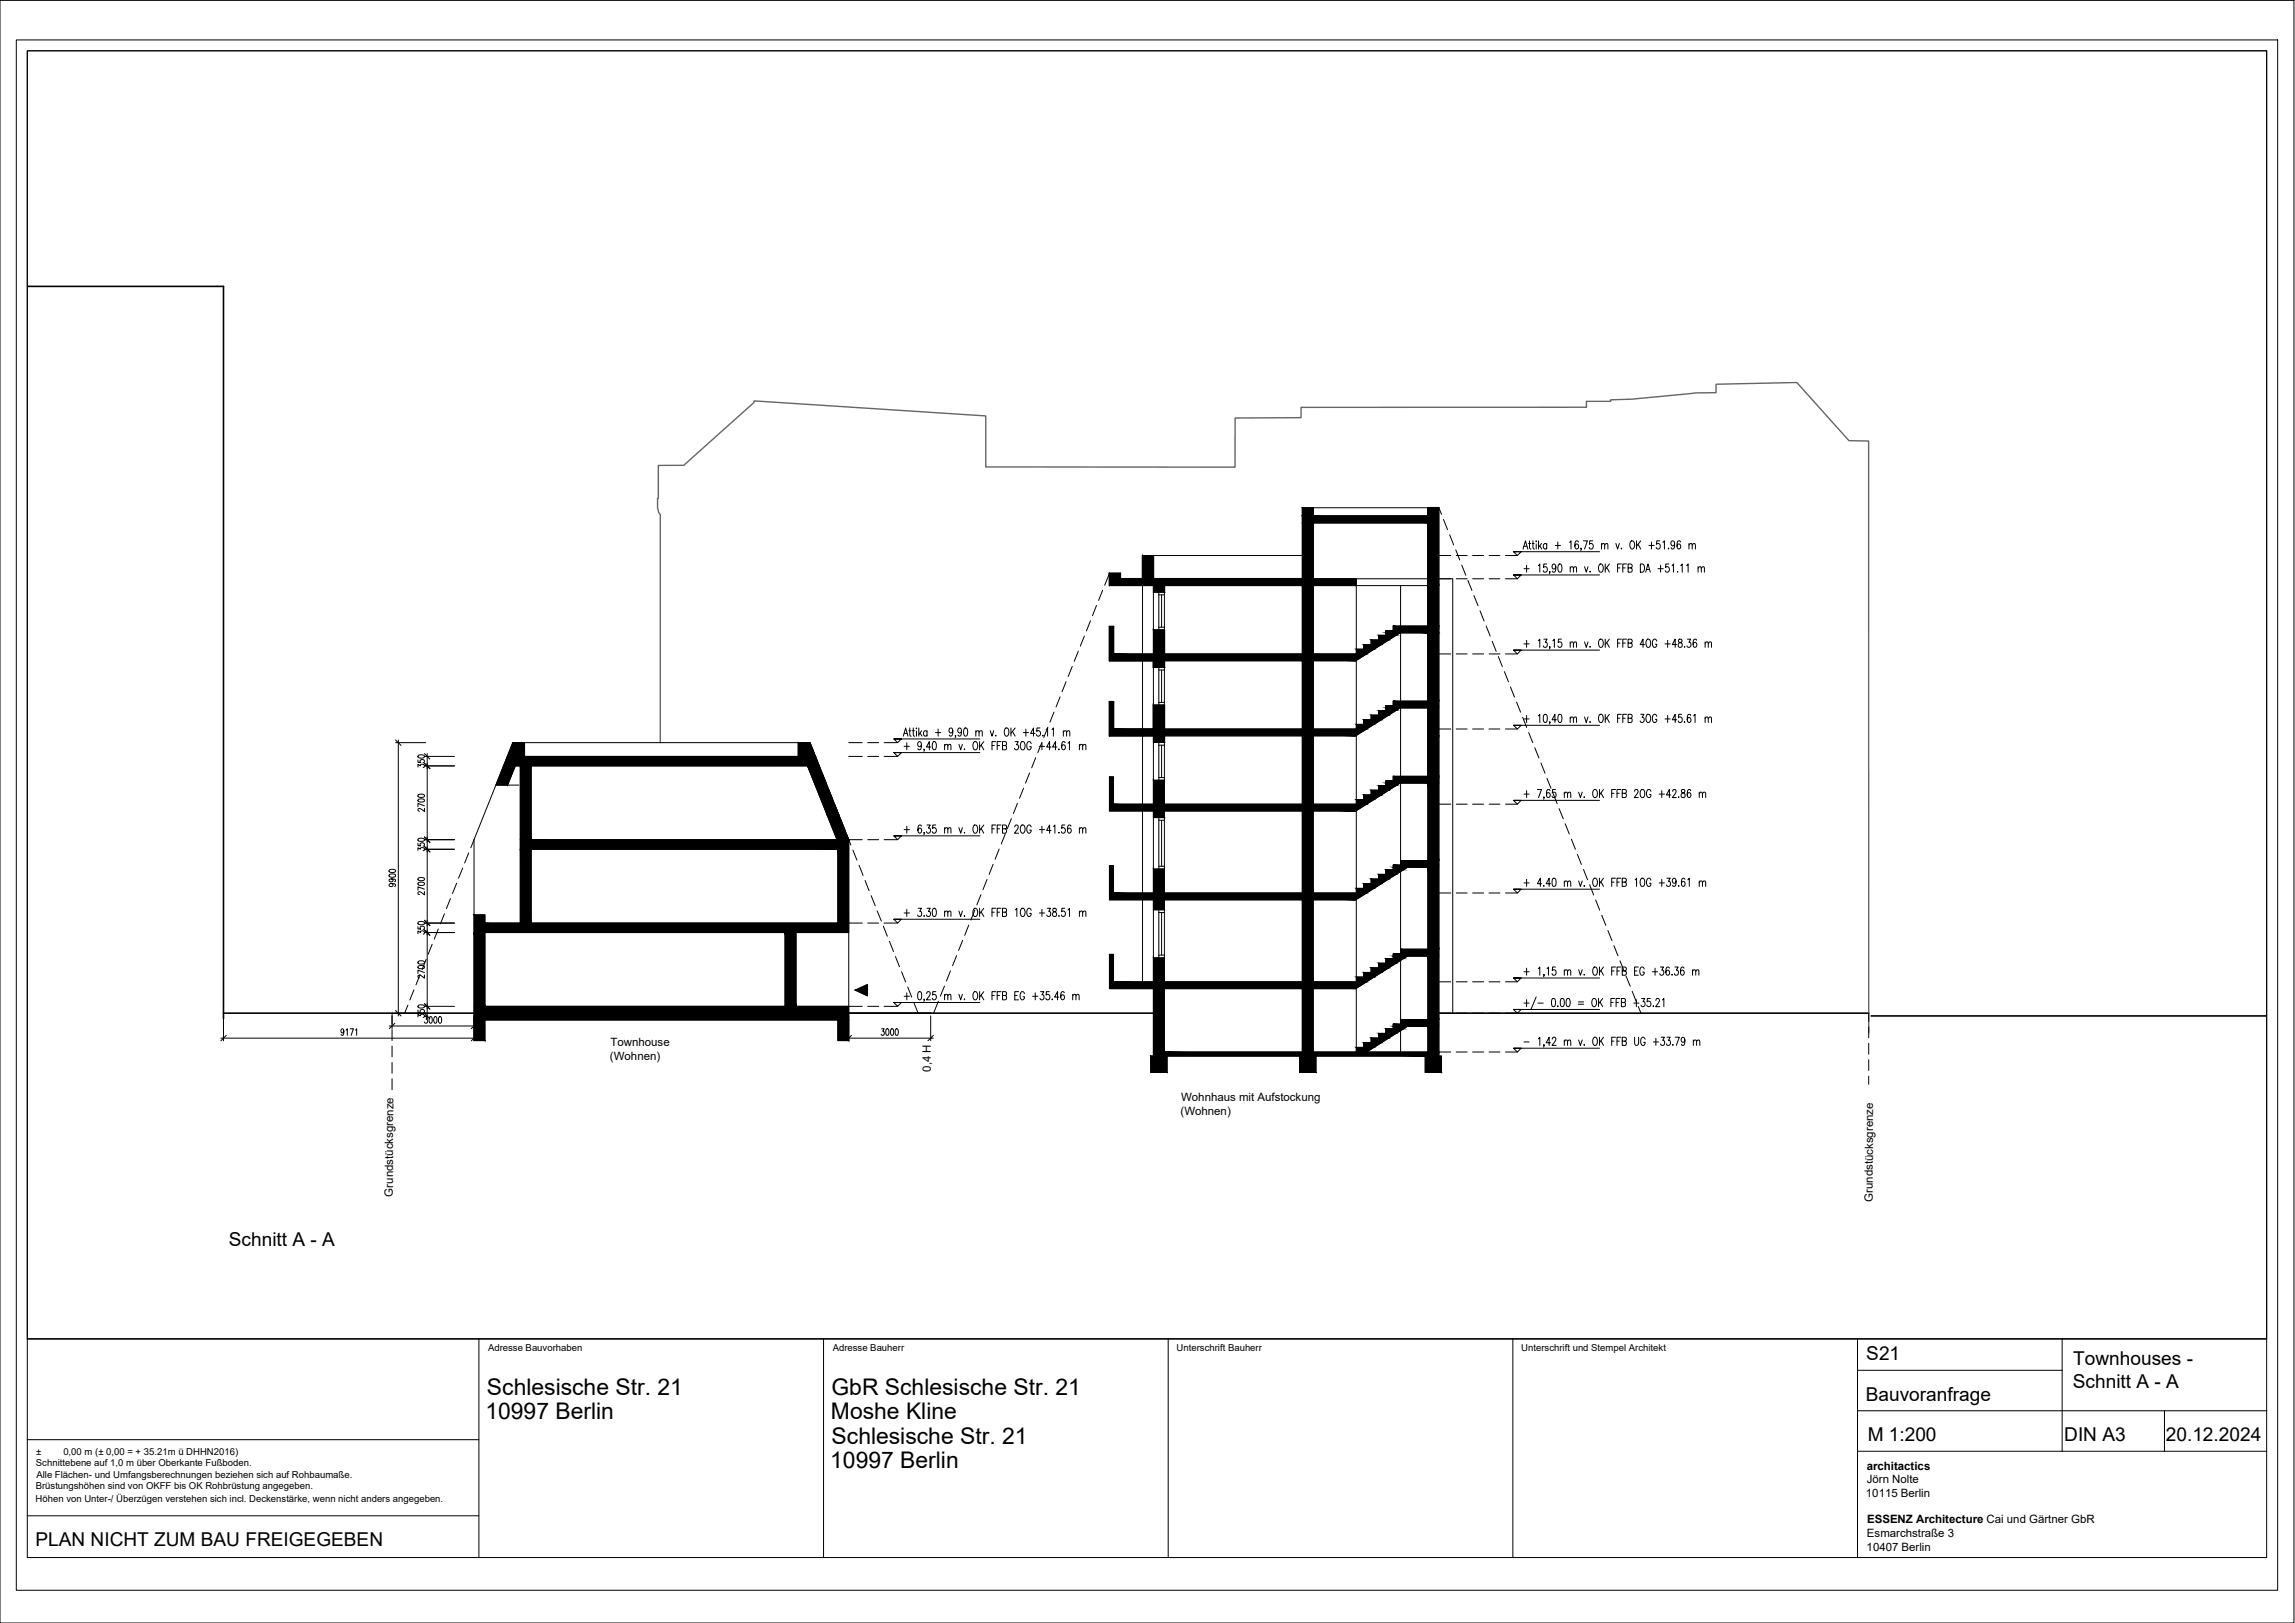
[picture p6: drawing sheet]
<svg xmlns="http://www.w3.org/2000/svg" width="420mm" height="297mm" viewBox="0 0 420 297" stroke-linecap="round" stroke-linejoin="round" font-family="sans-serif">
<defs><g id="words">
<g font-size="4.2">
<text x="89.2" y="255.3">Schlesische Str. 21</text>
<text x="152.2" y="255.3">GbR Schlesische Str. 21</text>
<text x="88.9" y="259.8">10997 Berlin</text>
<text x="152.1" y="259.8">Moshe Kline</text>
<text x="152" y="268.7">10997 Berlin</text>
<text x="152.3" y="264.2">Schlesische Str. 21</text>
</g>
<g font-size="3.5">
<text x="41.9" y="228">Schnitt A - A</text>
<text x="341.7" y="248.9">S21</text>
<text x="379.6" y="249.9">Townhouses -</text>
<text x="341.6" y="256.3">Bauvoranfrage</text>
<text x="379.5" y="254.1">Schnitt A - A</text>
<text x="341.9" y="263.7">M 1:200</text>
<text x="377.9" y="263.7">DIN A3</text>
<text x="396.5" y="263.7">20.12.2024</text>
<text x="6.5" y="283">PLAN NICHT ZUM BAU FREIGEGEBEN</text>
</g>
<g font-size="2.1">
<text x="111.8" y="191.4">Townhouse</text>
<text x="111.7" y="193.9">(Wohnen)</text>
<text x="170.4" y="196.2" transform="rotate(-90 170.4 196.2)">0,4 H</text>
<text x="216.1" y="204">(Wohnen)</text>
<text x="216.2" y="201.5">Wohnhaus mit Aufstockung</text>
<text x="71.9" y="219" transform="rotate(-90 71.9 219)">Grundstücksgrenze</text>
<text x="342.9" y="220" transform="rotate(-90 342.9 220)">Grundstücksgrenze</text>
<text x="341.8" y="269">architactics</text>
<text x="341.6" y="274">10115 Berlin</text>
<text x="341.8" y="271.5">Jörn Nolte</text>
<text x="341.8" y="281.3">Esmarchstraße 3</text>
<text x="341.8" y="278.8">ESSENZ Architecture Cai und Gärtner GbR</text>
<text x="341.7" y="283.8">10407 Berlin</text>
</g>
<g font-size="1.7">
<text x="89.3" y="247.3">Adresse Bauvorhaben</text>
<text x="152.4" y="247.3">Adresse Bauherr</text>
<text x="215.4" y="247.3">Unterschrift Bauherr</text>
<text x="278.5" y="247.3">Unterschrift und Stempel Architekt</text>
<text x="6.6" y="268.4">Schnittebene auf 1,0 m über Oberkante Fußboden.</text>
<text x="6.6" y="266.2">±</text>
<text x="11.6" y="266.2">0,00 m (± 0,00 = + 35.21m ü DHHN2016)</text>
<text x="6.5" y="274.9">Höhen von Unter-/ Überzügen verstehen sich incl. Deckenstärke, wenn nicht anders angegeben.</text>
<text x="6.5" y="272.6">Brüstungshöhen sind von OKFF bis OK Rohbrüstung angegeben.</text>
<text x="6.7" y="270.5">Alle Flächen- und Umfangsberechnungen beziehen sich auf Rohbaumaße.</text>
</g>
</g></defs>
<!-- layer: A-SLAB-EDGE -->
<g fill="#000" stroke="#000" stroke-width=".18">
<path d="M248.2 119.7h2l-2 1.2z"/>
<path d="M238.4 92.9l2 1.5v-1.5zM238.4 92.9l2 1.5h-2z"/>
<path d="M238.4 94.4l2 1.3v-1.3zM238.4 94.4l2 1.3h-2z"/>
<path d="M238.4 95.7l2 10.2v-10.2zM238.4 95.7l2 10.2h-2z"/>
<path d="M240.4 94.4l21 1.3v-1.3zM240.4 94.4l21 1.3h-21z"/>
<path d="M261.4 92.9l2 14.3v-14.3zM261.4 92.9l2 14.3h-2z"/>
<path d="M203.1 114.7l.8 5v-5zM203.1 114.7l.8 5h-.8z"/>
<path d="M203.1 104.9l2 1v-1zM203.1 104.9l2 1h-2z"/>
<path d="M209.2 101.7l2 4.2v-4.2zM209.2 101.7l2 4.2h-2z"/>
<path d="M211.2 107.2l2 1.2v-1.2zM211.2 107.2l2 1.2h-2z"/>
<path d="M211.2 115.3l2 4.4v-4.4zM211.2 115.3l2 4.4h-2z"/>
<path d="M238.4 107.2l2 12.5v-12.5zM238.4 107.2l2 12.5h-2z"/>
<path d="M203.1 119.7l45.1 1.2v-1.2zM203.1 119.7l45.1 1.2h-45.1z"/>
<path d="M203.1 105.9l45.2 1.3v-1.3zM203.1 105.9l45.2 1.3h-45.2z"/>
<path d="M248.3 118.8l1.9 .9 1.3-.9zM248.3 118.8l1.9 .9h-1.9z"/>
<path d="M249.7 118l1.8 .8 1.4-.8zM249.7 118l1.8 .8h-1.8z"/>
<path d="M251 117.1l1.9 .9 1.3-.9zM251 117.1l1.9 .9h-1.9z"/>
<path d="M252.4 116.3l1.8 .8 1.4-.8zM252.4 116.3l1.8 .8h-1.8z"/>
<path d="M253.7 115.8l1.9 .5 .7-.5zM253.7 115.8l1.9 .5h-1.9z"/>
<path d="M255.1 114.6l6.3 .8v-.8zM255.1 114.6l6.3 .8h-6.3z"/>
<path d="M253.7 115.4l7.7 .4v-.4zM253.7 115.4l7.7 .4h-7.7z"/>
<path d="M261.4 107.2l2 7.4v-7.4zM261.4 107.2l2 7.4h-2z"/>
<path d="M261.4 114.6l2 1.2v-1.2zM261.4 114.6l2 1.2h-2z"/>
<path d="M261.4 115.8l2 12.5v-12.5zM261.4 115.8l2 12.5h-2z"/>
<path d="M203.1 128.4l.8 5v-5zM203.1 128.4l.8 5h-.8z"/>
<path d="M211.2 120.9l2 1.2v-1.2zM211.2 120.9l2 1.2h-2z"/>
<path d="M211.2 129.1l2 4.3v-4.3zM211.2 129.1l2 4.3h-2z"/>
<path d="M211.2 134.7l2 1.2v-1.2zM211.2 134.7l2 1.2h-2z"/>
<path d="M238.4 120.9l2 12.5v-12.5zM238.4 120.9l2 12.5h-2z"/>
<path d="M238.4 134.7l2 12.5v-12.5zM238.4 134.7l2 12.5h-2z"/>
<path d="M203.1 133.4l45.1 1.3 2-1.3zM203.1 133.4l45.1 1.3h-45.1z"/>
<path d="M248.3 132.6l1.9 .8 1.3-.8zM248.3 132.6l1.9 .8h-1.9z"/>
<path d="M249.7 131.7l1.8 .9 1.4-.9zM249.7 131.7l1.8 .9h-1.8z"/>
<path d="M251 130.9l1.9 .8 1.3-.8zM251 130.9l1.9 .8h-1.9z"/>
<path d="M252.4 130l1.8 .9 1.4-.9zM252.4 130l1.8 .9h-1.8z"/>
<path d="M253.7 129.6l1.9 .4 .7-.4zM253.7 129.6l1.9 .4h-1.9z"/>
<path d="M255.1 128.3l8.3 .9v-.9zM255.1 128.3l8.3 .9h-8.3z"/>
<path d="M253.7 129.2l9.7 .4v-.4zM253.7 129.2l9.7 .4h-9.7z"/>
<path d="M261.4 129.6l2 5.1v-5.1zM261.4 129.6l2 5.1h-2z"/>
<path d="M261.4 134.7l2 7.4v-7.4zM261.4 134.7l2 7.4h-2z"/>
<path d="M203.1 142.2l.8 5v-5zM203.1 142.2l.8 5h-.8z"/>
<path d="M203.1 158.4l.8 5v-5zM203.1 158.4l.8 5h-.8z"/>
<path d="M211.2 142.8l2 4.4v-4.4zM211.2 142.8l2 4.4h-2z"/>
<path d="M211.2 148.4l2 1.2v-1.2zM211.2 148.4l2 1.2h-2z"/>
<path d="M211.2 159.1l2 4.3v-4.3zM211.2 159.1l2 4.3h-2z"/>
<path d="M238.4 148.4l2 15v-15zM238.4 148.4l2 15h-2z"/>
<path d="M203.1 147.2l45.1 1.2 2-1.2zM203.1 147.2l45.1 1.2h-45.1z"/>
<path d="M248.3 146.3l1.9 .9 1.3-.9zM248.3 146.3l1.9 .9h-1.9z"/>
<path d="M249.7 145.5l1.8 .8 1.4-.8zM249.7 145.5l1.8 .8h-1.8z"/>
<path d="M251 144.6l1.9 .9 1.3-.9zM251 144.6l1.9 .9h-1.9z"/>
<path d="M252.4 143.8l1.8 .8 1.4-.8zM252.4 143.8l1.8 .8h-1.8z"/>
<path d="M253.7 143.3l1.9 .5 .7-.5zM253.7 143.3l1.9 .5h-1.9z"/>
<path d="M253.7 159.2l1.9 .8 1.3-.8zM253.7 159.2l1.9 .8h-1.9z"/>
<path d="M255.1 158.7l1.8 .5 .8-.5zM255.1 158.7l1.8 .5h-1.8z"/>
<path d="M255.1 142.1l8.3 .8v-.8zM255.1 142.1l8.3 .8h-8.3z"/>
<path d="M253.7 142.9l9.7 .4v-.4zM253.7 142.9l9.7 .4h-9.7z"/>
<path d="M261.4 143.3l2 14.2v-14.2zM261.4 143.3l2 14.2h-2z"/>
<path d="M256.4 157.5l7 .8v-.8zM256.4 157.5l7 .8h-7z"/>
<path d="M255.1 158.3l8.3 .4v-.4zM255.1 158.3l8.3 .4h-8.3z"/>
<path d="M261.4 158.7l2 15v-15zM261.4 158.7l2 15h-2z"/>
<path d="M203.1 174.7l.8 5v-5zM203.1 174.7l.8 5h-.8z"/>
<path d="M211.2 164.7l2 1.8v-1.8zM211.2 164.7l2 1.8h-2z"/>
<path d="M211.2 175.3l2 4.4v-4.4zM211.2 175.3l2 4.4h-2z"/>
<path d="M238.4 164.7l2 15v-15zM238.4 164.7l2 15h-2z"/>
<path d="M203.1 163.4l45.1 1.3 2-1.3zM203.1 163.4l45.1 1.3h-45.1z"/>
<path d="M203.1 179.7l45.1 1.2 2-1.2zM203.1 179.7l45.1 1.2h-45.1z"/>
<path d="M248.3 162.6l1.9 .8 1.3-.8zM248.3 162.6l1.9 .8h-1.9z"/>
<path d="M248.3 178.8l1.9 .9 1.3-.9zM248.3 178.8l1.9 .9h-1.9z"/>
<path d="M249.7 161.7l1.8 .9 1.4-.9zM249.7 161.7l1.8 .9h-1.8z"/>
<path d="M249.7 178l1.8 .8 1.4-.8zM249.7 178l1.8 .8h-1.8z"/>
<path d="M251 160.9l1.9 .8 1.3-.8zM251 160.9l1.9 .8h-1.9z"/>
<path d="M251 177.1l1.9 .9 1.3-.9zM251 177.1l1.9 .9h-1.9z"/>
<path d="M252.4 160l1.8 .9 1.4-.9zM252.4 160l1.8 .9h-1.8z"/>
<path d="M252.4 176.3l1.8 .8 1.4-.8zM252.4 176.3l1.8 .8h-1.8z"/>
<path d="M253.7 175.4l1.9 .9 1.3-.9zM253.7 175.4l1.9 .9h-1.9z"/>
<path d="M255.1 175l1.8 .4 .8-.4zM255.1 175l1.8 .4h-1.8z"/>
<path d="M256.4 173.7l7 .9v-.9zM256.4 173.7l7 .9h-7z"/>
<path d="M255.1 174.6l8.3 .4v-.4zM255.1 174.6l8.3 .4h-8.3z"/>
<path d="M261.4 175l2 11.6v-11.6zM261.4 175l2 11.6h-2z"/>
<path d="M211.2 180.9l2 11.6v-11.6zM211.2 180.9l2 11.6h-2z"/>
<path d="M210.7 193.3l3 3v-3zM210.7 193.3l3 3h-3z"/>
<path d="M238.4 180.9l2 11.6v-11.6zM238.4 180.9l2 11.6h-2z"/>
<path d="M237.9 193.3l3 3v-3zM237.9 193.3l3 3h-3z"/>
<path d="M248.3 191.7l1.9 .8 1.3-.8zM248.3 191.7l1.9 .8h-1.9z"/>
<path d="M249.7 190.8l1.8 .9 1.4-.9zM249.7 190.8l1.8 .9h-1.8z"/>
<path d="M251 190l1.9 .8 1.3-.8zM251 190l1.9 .8h-1.9z"/>
<path d="M252.4 189.1l1.8 .9 1.4-.9zM252.4 189.1l1.8 .9h-1.8z"/>
<path d="M253.7 188.3l1.9 .8 1.3-.8zM253.7 188.3l1.9 .8h-1.9z"/>
<path d="M255.1 187.8l1.8 .5 .8-.5zM255.1 187.8l1.8 .5h-1.8z"/>
<path d="M256.4 186.6l7 .8v-.8zM256.4 186.6l7 .8h-7z"/>
<path d="M255.1 187.4l8.3 .4v-.4zM255.1 187.4l8.3 .4h-8.3z"/>
<path d="M261.4 187.8l2 4.7v-4.7zM261.4 187.8l2 4.7h-2z"/>
<path d="M211.2 192.5l52.2 .8v-.8zM211.2 192.5l52.2 .8h-52.2z"/>
<path d="M260.9 193.3l3 3v-3zM260.9 193.3l3 3h-3z"/>
</g>
<!-- layer: Lageplan -->
<path d="M156.7 181.2l2.1-1v1zM156.7 181.2l2.1 1v-1z" fill="#000" stroke="#000" stroke-width=".18"/>
<!-- layer: A-DEMO-PATT -->
<g fill="#000" stroke="#000" stroke-width=".18">
<path d="M93.9 135.9l2.1 2.5v-2.5zM93.9 135.9l2.1 2.5h-3.1z"/>
<path d="M146.1 135.9l3.2 2.5-1-2.5zM146.1 135.9l3.2 2.5h-3.2z"/>
<path d="M92.9 138.4l57.1 1.8-.7-1.8zM92.9 138.4l57.1 1.8h-57.8z"/>
<path d="M92.2 140.2l.7 3.5 1.4-3.5zM92.2 140.2l.7 3.5h-2.1z"/>
<path d="M95.2 140.2l2 13.5v-13.5zM95.2 140.2l2 13.5h-2z"/>
<path d="M95.2 155.4l2 13.5v-13.5zM95.2 155.4l2 13.5h-2z"/>
<path d="M147.8 140.2l5.8 8.9-3.6-8.9zM147.8 140.2l5.8 8.9h-2.2z"/>
<path d="M151.4 149.1l4 4.6-1.8-4.6zM151.4 149.1l4 4.6h-2.2z"/>
<path d="M95.2 153.7l60.2 1.7v-1.7zM95.2 153.7l60.2 1.7h-60.2z"/>
<path d="M153.4 155.4l2 13.5v-13.5zM153.4 155.4l2 13.5h-2z"/>
<path d="M86.8 167.4l2 1.5v-1.5zM86.8 167.4l2 1.5h-2z"/>
<path d="M86.8 170.7l2 13.5v-13.5zM86.8 170.7l2 13.5h-2z"/>
<path d="M143.7 170.7l2 13.5v-13.5zM143.7 170.7l2 13.5h-2z"/>
<path d="M86.8 168.9l68.6 1.8v-1.8zM86.8 168.9l68.6 1.8h-68.6z"/>
<path d="M86.8 186.7l2 3.7v-3.7zM86.8 186.7l2 3.7h-2z"/>
<path d="M86.8 184.2l68.6 2.5v-2.5zM86.8 184.2l68.6 2.5h-68.6z"/>
<path d="M153.4 186.7l2 3.7v-3.7zM153.4 186.7l2 3.7h-2z"/>
</g>
<!-- layer: A-ANNO-TEXT -->
<path d="M5 245h410" fill="none" stroke="#136734" stroke-width=".25"/>
<!-- layer: A-WALL-FULL-EXTR -->
<path d="M40.9 185.4h45.9M155.4 185.4h15" fill="none" stroke="#000" stroke-width=".3"/>
<!-- layer: 0 -->
<path d="M5 52.4h35.9v134M155.4 185.4h55.8M263.4 185.4h78.7M342.6 185.9h72.4" fill="none" stroke="#000" stroke-width=".3"/>
<!-- layer: Baulast -->
<path d="M120.9 135.9v-41.7l-.3-.4-.2-.9v-1.7h.1v-6h4.7l12.8-11.5v-.3l42.5 2.7v9.4h45.6v-9l12.1-.1v-1.8l52.2-.1v-1h4.5v-.3l3.9-.1 11.7-1.2h3.7v-1.6l14.8-.3 9.5 10.7h3.6v108.3" fill="none" stroke="#636466" stroke-width=".25"/>
<!-- layer: A-AREA-ZONING -->
<g fill="none" stroke="#000" stroke-width=".18">
<path d="M263.4 92.9l.5 1.2M264.3 95.1l.7 1.8M265.4 97.9l.7 1.8M197.4 119.2l-.7 1.8M198.5 116.4l-.7 1.8M199.6 113.6l-.7 1.9M200.7 110.8l-.7 1.9M201.9 108l-.8 1.9M203.1 104.9l-.9 2.2M263.4 119.7h2.2M263.4 105.9h2.2M263.4 101.7h2.2"/>
<path d="M266.5 100.6l.8 1.9M266.6 119.7h2M266.6 105.9h2M266.6 101.7h2M267.6 103.4l.8 1.9M268.7 106.2l.8 1.9M269.6 119.7h2M269.6 105.9h2M269.6 101.7h2M269.8 109l.8 1.9M271 111.8l.7 1.9M272.1 114.6l.7 1.8"/>
<path d="M272.6 119.7h2M272.6 105.9h2M272.6 101.7h2M273.2 117.4l.7 1.8M275.6 119.7h2.2M275.6 105.9h2.2M275.6 101.7h2.2M148.3 135.9l.8 2M149.5 138.9l.7 1.8M155.4 138.4h2.5M155.4 135.9h2.5M158.9 138.4h2"/>
<path d="M158.9 135.9h2M161.9 138.4h2.4M161.9 135.9h2.4M189.6 138.7l-.7 1.8M190.7 135.9l-.7 1.9M191.8 133.1l-.7 1.9M193 130.3l-.8 1.9M194.1 127.5l-.8 1.9M195.2 124.7l-.8 1.9M196.3 122l-.7 1.8M263.4 133.4h2.2M266.6 133.4h2"/>
<path d="M269.6 133.4h2M272.6 133.4h2M274.3 120.1l.7 1.9M275.4 122.9l.8 1.9M275.6 133.4h2.2M276.5 125.7l.8 1.9M277.6 128.5l.8 1.9M278.8 131.3l.7 1.8M279.9 134.1l.7 1.8M281 136.8l.7 1.9M282.1 139.6l.8 1.9M84.7 158.9l-.8 1.8"/>
<path d="M85.8 156.1l-.7 1.9M86.8 153.7l-.6 1.5M150.6 141.7l.7 1.8M151.7 144.4l.7 1.9M152.8 147.2l.7 1.9M153.9 150l.8 1.9M155 152.8l.8 1.9M155.4 153.7h2.5M156.1 155.6l.8 1.8M157.3 158.4l.7 1.8M158.9 153.7h2M161.9 153.7h2.4"/>
<path d="M181.8 158.2l-.7 1.8M182.9 155.4l-.7 1.9M184 152.6l-.7 1.9M185.2 149.8l-.8 1.9M186.3 147l-.8 1.9M187.4 144.3l-.8 1.8M188.5 141.5l-.8 1.8M263.4 147.2h2.2M266.6 147.2h2M269.6 147.2h2M272.6 147.2h2M275.6 147.2h2.2"/>
<path d="M283.2 142.4l.8 1.9M284.3 145.2l.8 1.9M285.4 148l.8 1.8M286.6 150.8l.7 1.8M287.7 153.6l.7 1.8M288.8 156.4l.7 1.8M289.9 159.1l.7 1.9M76.9 178.4l-.7 1.8M78 175.6l-.7 1.8M79.1 172.8l-.7 1.9M80.2 170l-.7 1.9M81.4 167.2l-.8 1.9"/>
<path d="M82.5 164.5l-.8 1.8M83.6 161.7l-.8 1.8M155.4 168.9h2.5M158.4 161.1l.7 1.9M158.9 168.9h2M159.5 163.9l.7 1.9M160.6 166.7l.8 1.9M161.7 169.5l.8 1.9M161.9 168.9h2.4M162.8 172.3l.8 1.8M163.9 175.1l.8 1.8M165.1 177.8l.7 1.9"/>
<path d="M174 177.7l-.7 1.8M175.1 174.9l-.7 1.8M176.2 172.1l-.7 1.9M177.4 169.3l-.8 1.9M178.5 166.5l-.8 1.9M179.6 163.8l-.8 1.8M180.7 161l-.7 1.8M263.4 163.4h2.2M263.4 179.7h2.2M266.6 163.4h2M266.6 179.7h2M269.6 163.4h2"/>
<path d="M269.6 179.7h2M272.6 163.4h2M272.6 179.7h2M275.6 163.4h2.2M275.6 179.7h2.2M291 161.9l.8 1.9M292.1 164.7l.8 1.9M293.2 167.5l.8 1.9M294.4 170.3l.7 1.8M295.5 173.1l.7 1.8M296.6 175.9l.7 1.8M297.7 178.6l.7 1.9"/>
<path d="M71.8 185.4v2M71.8 188.4v2M71.8 191.4v2M71.8 194.4v2M71.8 197.4v2M74.7 183.9l-.6 1.5M75.8 181.2l-.8 1.8M155.4 184.2h2.5M158.9 184.2h2M161.9 184.2h2.4M166.2 180.6l.7 1.9M167.3 183.4l.8 2"/>
<path d="M171.8 183.2l-.9 2.2M172.9 180.5l-.8 1.8M263.4 185.4h2.2M263.4 192.5h2.2M266.6 185.4h2M266.6 192.5h2M269.6 185.4h2M269.6 192.5h2M272.6 185.4h2M272.6 192.5h2M275.6 185.4h2.2M275.6 192.5h2.2"/>
<path d="M298.8 181.4l.8 1.9M299.9 184.2l.5 1.2M342.1 185.4v1.5M342.1 187.9v2M342.1 190.9v2M342.1 193.9v2M342.1 196.9v1.5"/>
</g>
<!-- layer: A-SLAB-EDGE -->
<g fill="none" stroke="#000" stroke-width=".3">
<path d="M240.4 92.9v26.8M240.4 94.4h21M240.4 95.7h21M263.4 92.9h-2v35.4M203.9 119.7v-5h-.8v6.2h8.1v1.2h2v-1.2M209.2 101.7v4.2h-4.1v-1h-2v2.3M211.2 101.7v4.2h27.2M211.2 115.3h2v4.4M213.2 107.2v1.2M213.2 133.4v-4.3h-2v4.3h-7.3v-5h-.8v6.3h8.1M213.2 134.7v1.2M240.4 120.9v12.5"/>
<path d="M240.4 134.7v12.5M261.4 129.6v12.5"/>
</g>
<g fill="none" stroke="#000" stroke-width=".18">
<path d="M240.4 92.9h-2v13M263.4 92.9v100.4h.5v3h-3v-3h-20v3h-3v-3h-24.2v3h-3v-3h.5v-12.4h-8.1v-6.2h.8v5h7.3v-4.4h2v4.4h25.2v-15h-25.2v1.8h-2v-1.8h-8.1v-6.3h.8v5h7.3v-4.3h2v4.3h25.2v-15h-25.2v1.2h-2v-1.2h-8.1v-6.2h.8v5h7.3v-4.4h2v4.4h25.2v-12.5h-25.2M203.1 107.2h8.1v1.2h2M211.2 115.3v4.4h-7.3M213.2 107.2h25.2v12.5h-25.2M240.4 119.7h7.8v1.2h-7.8M240.4 105.9h7.9v1.3h-7.9M248.3 118.8h1.4v-.8h1.3v-.9h1.4v-.8h1.3v-.9h1.4v-.8h6.3v1.2h-5.1l-8.1 5.1zM93.9 135.9h2.1v2.5h50.1v-2.5h2.2l7.1 17.8v17h-9.7v13.5h9.7v6.2h-2v-3.7h-64.6v3.7h-2v-23h2v1.5h6.4v-28.7h-.9l-1.4 3.5h-2.1zM211.2 134.7v1.2h2M213.2 120.9h25.2v12.5h-25.2M261.4 129.6h-5.1l-8.1 5.1h-7.8"/>
<path d="M261.4 128.3h-6.3v.9h-1.4v.8h-1.3v.9h-1.4v.8h-1.3v.9h-1.4v.8h-7.9M97.2 155.4h56.2v13.5h-56.2zM97.2 140.2h50.6l5.4 13.5h-56zM240.4 148.4h7.8l8.1-5.1h5.1v14.2h-5v.8h-1.3v.9h-1.4v.8h-1.3v.9h-1.4v.8h-1.3v.9h-1.4v.8h-7.9zM261.4 142.1h-6.3v.8h-1.4v.9h-1.3v.8h-1.4v.9h-1.3v.8h-1.4v.9h-7.9M88.8 170.7h54.9v13.5h-54.9zM240.4 164.7h7.8l9.5-6h3.7v15h-5v.9h-1.3v.8h-1.4v.9h-1.3v.8h-1.4v.9h-1.3v.8h-1.4v.9h-7.9zM213.2 180.9h25.2v11.6h-25.2zM240.4 180.9h7.8l9.5-5.9h3.7v11.6h-5v.8h-1.3v.9h-1.4v.8h-1.3v.9h-1.4v.8h-1.3v.9h-1.4v.8h-7.9zM250.2 192.5l7.5-4.7h3.7v4.7z"/>
</g>
<!-- layer: A-ELEV-01 -->
<g fill="none" stroke="#000" stroke-width=".18">
<path d="M240.4 92.9h21M211.2 101.7h27.2M248.3 105.9h13.1M256.4 107.2v7.4M256.4 115.8v12.5M261.4 107.2h-13.1v11.6M263.4 105.9h2.6v79.5M248.3 120.8v11.8M248.3 134.6v11.7M256.4 129.6v12.5M248.3 148.4v14.2M256.4 143.3v14.2"/>
<path d="M256.4 159.5v14.2M248.3 164.6v14.2M256.4 175.8v10.8M248.3 180.9v10.8M256.4 188.6v3.9"/>
</g>
<!-- layer: A-WALL-FNSH -->
<path d="M212.2 108.4v.5h1v-.5M212.2 115.3v-.5h1v.5M212.2 135.9v.5h1v-.5M212.2 122.1v.5h1v-.5M212.2 129.1v-.5h1v.5M212.2 142.8v-.5h1v.5M212.2 149.6v.5h1v-.5M212.2 159.1v-.6h1v.6M212.2 166.5v.5h1v-.5M212.2 175.3v-.5h1v.5" fill="none" stroke="#000" stroke-width=".18"/>
<!-- layer: A-TONE-252 -->
<g fill="none" stroke="#000" stroke-width=".18">
<path d="M211.2 108.4v6.9M212.2 108.9v5.9M213.2 108.9v5.9M211.2 122.1v7M211.2 135.9v6.9M212.2 122.6v6M212.2 136.4v5.9M213.2 122.6v6M213.2 136.4v5.9M211.2 149.6v9.5M212.2 150.1v8.4M213.2 150.1v8.4"/>
<path d="M211.2 166.5v8.8M212.2 167v7.8M213.2 167v7.8"/>
</g>
<!-- layer: A-FLOR-RAIS -->
<g fill="none" stroke="#000" stroke-width=".18">
<path d="M0 .1h420v296.9h-420zM3 7.3h414v283.7h-414zM5 9.3h410v275.8h-410zM209.2 107.2v12.5M212.7 108.9v5.9M209.2 120.9v12.5M209.2 134.7v12.5M212.7 122.6v6M212.7 136.4v5.9M209.2 148.4v15M212.7 150.1v8.4M209.2 164.7v15"/>
<path d="M212.7 167v7.8M5 245.1h410M87.7 245.1v40M150.8 245.1v40M213.9 245.1v40M277 245.1v40M340.1 245.1v40M340.1 258.2h74.9M340.1 250.8h37.4M377.5 245.1v20.5M396.3 258.2v7.4M5 277.4h82.7"/>
<path d="M5 263.5h82.7M340.1 265.6h74.9"/>
</g>
<!-- layer: A-ANNO-NOTE -->
<g fill="none" stroke="#000" stroke-width=".18">
<path d="M279 100h.5M279.8 99.5h.4M280 99v1.2l.1 .2 .2 .1M280.5 99.5h.4M280.6 99v1.2l.1 .2 .2 .1M281.2 99v.1zM281.2 99.6v.9M281.7 99v1.5M281.9 99.9l.4 .6M282.2 99.5l-.5 .7M283.2 99.7l-.1-.1a.46 .46 0 0 0-.6 .2 .46 .46 0 0 0 .2 .6l.3 .1 .2-.2M283.2 99.5v1"/>
<path d="M284.7 99.8h1M285.2 99.2v1.3M287.4 99.3l.2-.3v1.5M289 99.2l-.1-.2h-.3a.92 .92 0 0 0 .1 1.5 .45 .45 0 0 0 .3-.6 .45 .45 0 0 0-.5-.3l-.2 .4M289.9 99h.7l-.5 1.5M291.6 99h-.6v.6a.44 .44 0 0 1 .7 .4 .44 .44 0 0 1-.7 .3l-.1-.1M293.2 99.8l.3-.3 .2 .1 .1 .9M293.2 99.5v1M293.8 99.8l.2-.3 .3 .1 .1 .9M295.8 99.5l.3 1 .4-1M298.6 99h.1a.82 .82 0 0 1 .3 1.4l-.1 .1a.85 .85 0 0 1-.3-1.5zM299.6 99v1.5"/>
<path d="M299.9 99.6l.5 .9M300.4 99l-.8 1M301.9 99.8h.9M302.3 99.2v1.3M303.8 99h-.5v.6a.44 .44 0 0 1 .7 .4 .44 .44 0 0 1-.7 .3l-.1-.1M304.4 99.3l.3-.3v1.5M306.6 99.5l-.2 .3a.41 .41 0 0 1-.5-.4 .41 .41 0 0 1 .5-.4l.2 .5a.73 .73 0 0 1-.4 1l-.3-.2M307.7 99.2l-.4-.2a.94 .94 0 0 0 .1 1.5 .45 .45 0 0 0 .3-.6 .45 .45 0 0 0-.5-.3l-.2 .4M309.2 99.8l.3-.3 .3 .1v.9M309.2 99.5v1M309.8 99.8l.3-.3 .2 .1 .1 .9M277.1 119h1.4l-.7 .7-.7-.7h15.7"/>
<path d="M277.1 105.2h1.4l-.7 .7-.7-.7h15.7M277.1 101h1.4l-.7 .7-.7-.7h15.7M278.8 100.5l.5-1.5 .4 1.5M279 117.8h1M279 104.1h1M279.5 103.4v1.3M279.5 117.2v1.3M281.6 117.3l.3-.3v1.5M281.6 103.5l.3-.3v1.5M282.6 117h.6l-.3 .5a.43 .43 0 0 1 .4 .7 .43 .43 0 0 1-.8 0M283.2 103.2h-.6v.7a.44 .44 0 0 1 .7 .3 .44 .44 0 0 1-.7 .4l-.1-.2M283.8 118.4h-.1h.1l-.1 .4"/>
<path d="M283.8 104.7h-.1h.1l-.1 .3M284.3 117.3l.3-.3v1.5M284.8 103.7l-.1 .4a.41 .41 0 0 1-.6-.4 .41 .41 0 0 1 .6-.4l.1 .4a.72 .72 0 0 1-.4 1l-.2-.2M285.4 103.3l.2-.1a1.04 1.04 0 0 1 0 1.5h-.1a1.1 1.1 0 0 1-.1-1.4zM285.9 117h-.6v.6a.44 .44 0 0 1 .6 .1 .44 .44 0 0 1 0 .6 .44 .44 0 0 1-.6 0l-.1-.1M287.5 117.8l.2-.3h.3l.1 1M287.5 104l.2-.3 .3 .1 .1 .9M287.5 103.7v1M287.5 117.5v1M288.1 117.8l.2-.3h.3v1M288.1 104l.2-.3 .3 .1v.9M289.5 100.4h-.1h.1l-.1 .4"/>
<path d="M290.1 117.5l.3 1 .3-1M290.1 103.7l.3 1 .3-1M291 104.7h.1zM291.1 118.3v.2zM292.9 117.1l.1-.1a.84 .84 0 0 1 .3 1.4l-.3 .1a1.04 1.04 0 0 1-.1-1.4zM292.9 103.3l.1-.1a.84 .84 0 0 1 .3 1.5h-.3a1.04 1.04 0 0 1-.1-1.4zM293.9 103.2v1.5M293.9 117v1.5M294.2 117.6l.4 .9M294.2 103.9l.4 .8M294.6 117l-.7 1M294.6 103.2l-.7 1"/>
<path d="M296.1 117.7h.5M296.1 103.9h.5M296.8 100.4h.1zM296.8 117h-.7v1.5M296.8 103.2h-.7v1.5M297.1 117.7h.4M297.1 103.9h.4M297.8 117h-.7v1.5M297.8 103.2h-.7v1.5M298.1 117.7l.6-.1 .1-.5-.2-.1h-.5v1.5h.5l.2-.2v-.5l-.2-.1M298.1 103.9h.6l.1-.5-.2-.2h-.5v1.5l.7-.1v-.5l-.2-.2M300.3 103.2a.81 .81 0 0 1 .8 .5 .81 .81 0 0 1-.3 1h-.5z"/>
<path d="M301.1 118h-.8l.5-1v1.5M301.3 104.7l.4-1.5 .4 1.5M301.4 104.2h.6M301.5 117.1l.1-.1a.84 .84 0 0 1 .4 1.4l-.4 .1a1.04 1.04 0 0 1-.1-1.4zM303.3 117.3a.42 .42 0 0 0-.5-.3 .42 .42 0 0 0-.3 .5v.4a.43 .43 0 0 0 .4 .6 .43 .43 0 0 0 .4-.6h-.3M303.5 104.1h1M304 103.4v1.3M304.8 117.8h1M305.3 117.2v1.3M305.5 100.3v.2zM305.5 103.2h-.5l-.1 .7a.44 .44 0 0 1 .7 .3 .44 .44 0 0 1-.7 .4v-.2M306.1 103.5l.3-.3v1.5"/>
<path d="M307 118h-.8l.5-1v1.5M307.1 104.7h.1zM307.3 117.1v.4a.54 .54 0 0 1 .6 .3 .54 .54 0 0 1-.2 .7 .47 .47 0 0 1-.5-.5 .47 .47 0 0 1 .6-.5l.1-.3a.37 .37 0 0 0-.6-.1zM307.7 103.5l.3-.3v1.5M308.4 118.3v.2zM308.8 103.5l.3-.3v1.5M308.9 117h.6l-.3 .5a.43 .43 0 0 1 .4 .7 .43 .43 0 0 1-.8 0M310.6 117.2l-.3-.2a1.04 1.04 0 0 0 0 1.5 .43 .43 0 0 0 .4-.5 .43 .43 0 0 0-.6-.4l-.1 .4M310.9 104l.2-.3 .3 .1 .1 .9M310.9 103.7v1M311.5 104l.2-.3 .3 .1v.9M312.2 117.8l.2-.3h.3v1"/>
<path d="M312.2 117.5v1M312.7 117.8l.3-.3h.3v1M163.6 137.7h1.4l-.7 .7-.7-.7h15.8M163.6 135.2h1.4l-.7 .7-.7-.7h15.8M165.4 134.7l.4-1.5 .4 1.5M165.5 136.6h1M165.5 134.2h.6M166 135.9v1.3M166.4 133.7h.4M166.6 133.2v1.2v.2l.2 .1M167 133.7h.4M167.2 133.2v1.2v.2l.3 .1"/>
<path d="M167.8 133.2v.2zM167.8 133.8v.9M168.2 133.2v1.5M168.4 134.2l.4 .5M168.7 136.2l-.2 .4a.42 .42 0 0 1-.5-.4 .42 .42 0 0 1 .5-.4l.2 .4a.75 .75 0 0 1-.4 1l-.3-.2M168.7 133.7l-.5 .7M169.2 137.2h-.1h.1l-.1 .3M169.7 133.9l-.1-.1a.47 .47 0 0 0-.5 .4 .47 .47 0 0 0 .4 .5l.2-.2M169.7 133.7v1M170.4 136.7h-.8l.5-1v1.5M170.8 135.8l.3-.1a1.03 1.03 0 0 1 0 1.5h-.1a1.13 1.13 0 0 1-.2-1.4zM171.3 134.1h.9"/>
<path d="M171.7 133.4v1.3M172.9 136.5l.3-.3 .3 .1v.9M172.9 136.2v1M173.5 136.5l.3-.3 .3 .1v.9M174.4 133.7l-.1 .4a.41 .41 0 0 1-.6-.4 .41 .41 0 0 1 .6-.4l.1 .4a.75 .75 0 0 1-.4 1l-.2-.2M175 134.6h-.1h.1l-.1 .4M175.6 136.2l.3 1 .3-1M176 133.7l-.1 .4a.41 .41 0 0 1-.6-.4 .41 .41 0 0 1 .6-.4l.1 .4a.72 .72 0 0 1-.4 1l-.2-.2M176.6 137.1v.1zM176.6 133.3l.2-.1a.99 .99 0 0 1 0 1.5h-.1a1.17 1.17 0 0 1-.1-1.4zM178.3 135.8l.1-.1a.7 .7 0 0 1 .5 1.2 .42 .42 0 0 1-.5 .3 .42 .42 0 0 1-.3-.5zM178.6 134l.3-.3 .3 .1v.9"/>
<path d="M178.6 133.7v1M179.2 134l.3-.3 .3 .1v.9M179.3 135.7v1.5M179.6 136.4l.5 .8M180.1 135.7l-.8 1M181.3 133.7l.3 1 .3-1M181.6 136.4h.4M182.2 134.6l.1 .1zM182.3 135.7h-.7v1.5M182.6 136.4h.4M183.3 135.7h-.7v1.5M183.5 136.4h.5l.2-.1v-.5l-.7-.1v1.5h.5l.2-.1 .1-.4-.3-.3"/>
<path d="M184.1 133.3l.1-.1a.82 .82 0 0 1 .3 1.4l-.1 .1a.85 .85 0 0 1-.3-1.4zM185.1 133.2v1.5M185.4 133.9l.4 .8M185.8 135.7h.6l-.3 .6a.44 .44 0 0 1 .4 .6 .44 .44 0 0 1-.7 .2l-.1-.2M185.8 133.2l-.7 1M187 135.8l.3-.1a1.01 1.01 0 0 1 0 1.5h-.2a1.06 1.06 0 0 1-.1-1.4zM187.3 134.1h1M187.8 133.4v1.3M188.8 136.1a.42 .42 0 0 0-.5-.4 .42 .42 0 0 0-.3 .6v.4a.43 .43 0 0 0 .4 .5 .43 .43 0 0 0 .4-.5h-.3M189.5 134.2h-.8l.5-1v1.5M190.3 136.6h.9M190.4 133.2h-.6v.7a.44 .44 0 0 1 .7 .3 .44 .44 0 0 1-.7 .4l-.1-.2"/>
<path d="M190.8 135.9v1.3M190.9 134.6v.1zM191.5 133.5l.3-.3v1.5M192.4 136.7h-.8l.6-1v1.5M192.6 133.5l.2-.3v1.5M193.5 136.7h-.8l.5-1v1.5M193.9 137.1v.1zM194.7 134l.2-.3 .3 .1 .1 .9M194.7 133.7v1M195 135.9l-.1-.1-.2-.1a.92 .92 0 0 0 0 1.5 .45 .45 0 0 0 .3-.5 .45 .45 0 0 0-.5-.3l-.1 .3M195.3 134l.2-.3 .3 .1 .1 .9M195.5 136l.3-.3v1.5"/>
<path d="M197.6 136.5l.3-.3 .3 .1v.9M197.6 136.2v1M198.2 136.5l.3-.3 .3 .1v.9M277.1 132.7h1.4l-.7 .7-.7-.7h15.7M279 131.6h1M279.5 130.9v1.3M281.6 131l.3-.3v1.5M282.7 130.8l.3-.1a1.03 1.03 0 0 1 0 1.5h-.1a1.17 1.17 0 0 1-.2-1.4zM283.8 132.2h-.1h.1l-.1 .3M284.9 131.7h-.8l.6-1v1.5M285.4 130.8l.2-.1a1.03 1.03 0 0 1 0 1.5h-.1a1.14 1.14 0 0 1-.1-1.4zM287.5 131.5l.2-.3 .3 .1 .1 .9"/>
<path d="M287.5 131.2v1M288.1 131.5l.2-.3 .3 .1v.9M290.1 131.2l.3 1 .3-1M291 132.2h.1zM292.9 130.8l.3-.1a1.01 1.01 0 0 1 0 1.5 .84 .84 0 0 1-.3-1.4zM293.9 130.7v1.5M294.2 131.4l.4 .8M294.6 130.7l-.7 1M296.1 131.5h.5M296.8 130.7h-.7v1.5M297.1 131.5h.4M297.8 130.7h-.7v1.5"/>
<path d="M298.1 131.5h.5l.2-.2-.1-.5-.6-.1v1.5h.5l.2-.1v-.5l-.2-.1M300.4 130.7h.6l-.4 .6a.43 .43 0 0 1 .4 .6 .43 .43 0 0 1-.7 0M301.5 130.8l.4-.1a1.01 1.01 0 0 1 0 1.5 .84 .84 0 0 1-.4-1.4zM303.3 131.1a.42 .42 0 0 0-.5-.4 .42 .42 0 0 0-.3 .6v.4a.43 .43 0 0 0 .4 .5 .43 .43 0 0 0 .4-.5h-.3M304.8 131.6h1M305.3 130.9v1.3M307 131.7h-.8l.5-1v1.5M307.9 130.7h-.6v.7a.44 .44 0 0 1 .7 .3 .44 .44 0 0 1-.7 .4l-.1-.2M308.4 132.1v.1zM309.5 130.9v-.1l-.3-.1a.92 .92 0 0 0 .1 1.5 .45 .45 0 0 0 .3-.5 .45 .45 0 0 0-.5-.3l-.2 .3M310.1 131l.2-.3v1.5M312.2 131.5l.2-.3 .3 .1v.9"/>
<path d="M312.2 131.2v1M312.7 131.5l.3-.3 .3 .1v.9M163.6 153h1.4l-.7 .7-.7-.7h15.8M165.5 151.8h1M166 151.2v1.3M168.7 151.2l-.3-.2a.91 .91 0 0 0 0 1.5 .45 .45 0 0 0 .3-.5 .45 .45 0 0 0-.5-.4l-.2 .4M169.2 152.4h-.1h.1l-.1 .4M169.7 151h.6l-.3 .6a.44 .44 0 0 1 .3 .6 .44 .44 0 0 1-.6 .1l-.1-.1M171.3 151h-.5l-.1 .6a.44 .44 0 0 1 .7 .4 .44 .44 0 0 1-.7 .3v-.1M172.9 151.8l.3-.3 .3 .1v.9M172.9 151.5v1M173.5 151.8l.3-.3 .3 .1v.9"/>
<path d="M175.6 151.5l.3 1 .3-1M176.5 152.4l.1 .1zM178.3 151.1l.1-.1a.7 .7 0 0 1 .5 1.1 .42 .42 0 0 1-.5 .4 .42 .42 0 0 1-.3-.6zM179.3 151v1.5M179.6 151.6l.5 .9M180.1 151l-.8 1M181.6 151.7h.4M182.3 151h-.7v1.5M182.6 151.7h.4M183.3 151h-.7v1.5M183.5 151.7l.7-.1v-.5l-.7-.1v1.5h.5l.2-.2v-.5l-.2-.1M185.8 151.3v-.2a.35 .35 0 0 1 .5 0 .35 .35 0 0 1 .1 .5l-.7 .9h.8"/>
<path d="M187 151.1l.3-.1a1.01 1.01 0 0 1 0 1.5 .84 .84 0 0 1-.3-1.4zM188.8 151.3a.42 .42 0 0 0-.5-.3 .42 .42 0 0 0-.3 .6v.3a.43 .43 0 0 0 .4 .6 .43 .43 0 0 0 .4-.6h-.3M190.3 151.8h.9M190.8 151.2v1.3M192.4 152h-.8l.6-1v1.5M192.8 151.3l.3-.3v1.5M193.9 152.3v.2zM194.9 151h-.5v.6a.44 .44 0 0 1 .7 .4 .44 .44 0 0 1-.7 .3l-.1-.1M196.1 151.2l-.1-.1-.3-.1a.94 .94 0 0 0 .1 1.5 .45 .45 0 0 0 .3-.5 .45 .45 0 0 0-.5-.4l-.2 .4M197.6 151.8l.3-.3 .3 .1v.9M197.6 151.5v1M198.2 151.8l.3-.3 .3 .1v.9"/>
<path d="M277.1 146.5h1.4l-.7 .7-.7-.7h15.7M279 145.3h1M279.5 144.7v1.3M281.5 144.5h.7l-.5 1.5M282.7 145.9h-.1h.1l-.1 .4M283.8 144.7l-.1-.1-.3-.1a.91 .91 0 0 0 .1 1.5 .44 .44 0 0 0 .3-.6 .44 .44 0 0 0-.5-.3l-.2 .4M284.8 144.5h-.6v.6a.44 .44 0 0 1 .7 .4 .44 .44 0 0 1-.7 .3l-.1-.1M286.4 145.3l.3-.3 .2 .1 .1 .9M286.4 145v1M287 145.3l.3-.3 .2 .1 .1 .9M289 145l.3 1 .4-1M290 145.8v.2z"/>
<path d="M291.8 144.6l.1-.1a.81 .81 0 0 1 .6 .6 .81 .81 0 0 1-.3 .8l-.1 .1a.81 .81 0 0 1-.6-.6 .81 .81 0 0 1 .3-.8zM292.8 144.5v1.5M293.1 145.1l.5 .9M293.6 144.5l-.8 1M295.1 145.2h.4M295.8 144.5h-.7v1.5M296 145.2h.5M296.7 144.5h-.7v1.5M297 145.2l.6-.1 .2-.2-.2-.3-.6-.1v1.5l.7-.2 .1-.3-.3-.3M299.3 144.8l.2-.3 .3 .1 .1 .2a1.8 1.8 0 0 1-.7 1.2h.7M300.5 144.6l.1-.1a.81 .81 0 0 1 .6 .6 .81 .81 0 0 1-.3 .8l-.1 .1a.81 .81 0 0 1-.6-.6 .81 .81 0 0 1 .3-.8zM302.2 144.8l-.2-.3a.82 .82 0 0 0-.4 1.4l.4 .1 .2-.2v-.4h-.2"/>
<path d="M303.7 145.3h1M304.2 144.7v1.3M305.9 145.5h-.8l.5-1v1.5M306.2 144.8l.2-.3 .3 .1 .2 .2a1.8 1.8 0 0 1-.7 1.2h.7M307.3 145.9h.1zM307.9 144.6v.4a.55 .55 0 0 1 .6 .3 .55 .55 0 0 1-.2 .7 .46 .46 0 0 1-.6-.5 .46 .46 0 0 1 .6-.4l.1-.1a.3 .3 0 0 0-.1-.5zM309.5 144.7v-.1l-.3-.1a.9 .9 0 0 0 .1 1.5 .44 .44 0 0 0 .3-.6 .44 .44 0 0 0-.5-.3l-.2 .4M311.1 145.3l.3-.3 .2 .1 .1 .9M311.1 145v1M311.7 145.3l.2-.3 .3 .1 .1 .9M163.6 168.2h1.4l-.7 .7-.7-.7h15.8M165.5 167.1h1"/>
<path d="M166 166.4v1.3M168.1 166.2h.6l-.3 .6a.43 .43 0 0 1 .3 .7 .43 .43 0 0 1-.7 0M169.2 167.6v.1zM169.7 166.2h.6l-.3 .6a.43 .43 0 0 1 .4 .6 .43 .43 0 0 1-.8 .1M170.8 166.3l.3-.1a1.04 1.04 0 0 1 0 1.5h-.1a1.1 1.1 0 0 1-.2-1.4zM172.9 167l.3-.3 .3 .1v.9M172.9 166.7v1M173.5 167l.3-.3 .3 .1v.9M175.6 166.7l.3 1 .3-1M176.6 167.6v.1zM178.3 166.3l.1-.1a.84 .84 0 0 1 .4 1.5h-.2a.84 .84 0 0 1-.3-1.4zM179.3 166.2v1.5"/>
<path d="M179.6 166.9l.5 .8M180.1 166.2l-.8 1M181.6 166.9h.4M182.3 166.2h-.7v1.5M182.6 166.9h.4M183.3 166.2h-.7v1.5M183.5 166.9h.7v-.5l-.2-.2h-.5v1.5h.5l.2-.1 .1-.4-.3-.3M185.9 166.5l.3-.3v1.5M187 166.3l.1-.1a.84 .84 0 0 1 .4 1.5h-.4a1.04 1.04 0 0 1-.1-1.4zM188.8 166.6a.42 .42 0 0 0-.5-.4 .42 .42 0 0 0-.3 .6v.4a.43 .43 0 0 0 .4 .5 .43 .43 0 0 0 .4-.5h-.3M190.3 167.1h.9M190.8 166.4v1.3"/>
<path d="M191.7 166.2h.6l-.3 .6a.43 .43 0 0 1 .4 .7 .43 .43 0 0 1-.8 0M192.8 166.3v.4a.54 .54 0 0 1 .6 .4 .54 .54 0 0 1-.2 .6 .47 .47 0 0 1-.5-.5 .47 .47 0 0 1 .5-.4l.2-.2-.1-.3zM193.9 167.6v.1zM194.9 166.2h-.5v.7a.44 .44 0 0 1 .5 0 .44 .44 0 0 1 0 .6 .44 .44 0 0 1-.5 .1l-.1-.1M195.5 166.5l.3-.3v1.5M197.6 167l.3-.3 .3 .1v.9M197.6 166.7v1M198.2 167l.3-.3 .3 .1v.9M277.1 179h1.4l-.7 .7-.7-.7h15.7M277.1 162.7h1.4l-.7 .7-.7-.7h15.7M279 177.8h1M279 161.6h1"/>
<path d="M279.5 160.9v1.3M279.5 177.2v1.3M281.6 177.3l.3-.3v1.5M282.3 161.7h-.8l.5-1v1.5M282.6 162.1v.1zM282.7 178.4h-.1h.1l-.1 .4M283.2 177.3l.3-.3v1.5M283.9 161.7h-.8l.5-1v1.5M284.3 160.8l.3-.1a1.04 1.04 0 0 1 0 1.5h-.1a1.18 1.18 0 0 1-.2-1.4zM284.8 177h-.6v.6a.44 .44 0 0 1 .7 .4 .44 .44 0 0 1-.7 .3l-.1-.1M286.4 177.8l.3-.3 .2 .1 .1 .9M286.4 161.5l.3-.3 .2 .1 .1 .9"/>
<path d="M286.4 161.2v1M286.4 177.5v1M287 177.8l.3-.3 .2 .1 .1 .9M287 161.5l.3-.3 .2 .1 .1 .9M289 177.5l.3 1 .4-1M289 161.2l.3 1 .4-1M290 178.3v.2zM290 162.1v.1zM291.8 177h.1a.83 .83 0 0 1 .3 1.4l-.1 .1a.83 .83 0 0 1-.3-1.5zM291.8 160.8l.1-.1a.83 .83 0 0 1 .3 1.5h-.1a.82 .82 0 0 1-.3-1.4zM292.8 160.7v1.5M292.8 177v1.5"/>
<path d="M293.1 177.6l.5 .9M293.1 161.4l.5 .8M293.6 177l-.8 1M293.6 160.7l-.8 1M295.1 177.7h.4M295.1 161.4h.4M295.8 177h-.7v1.5M295.8 160.7h-.7v1.5M296 177.7h.5M296 161.4h.5M296.7 177h-.7v1.5M296.7 160.7h-.7v1.5"/>
<path d="M297 177.7l.6-.1 .2-.2-.2-.4h-.6v1.5l.6-.1 .2-.4-.3-.3M297 161.4h.6l.2-.2-.2-.4-.6-.1v1.5h.6l.2-.5-.3-.3M299.3 177.7h.4M299.4 161l.2-.3v1.5M299.9 177h-.6v1.5h.6M300.5 160.8l.1-.1a.83 .83 0 0 1 .3 1.5h-.1a.82 .82 0 0 1-.3-1.4zM301 177.3a.42 .42 0 0 0-.5-.3 .42 .42 0 0 0-.3 .6v.3a.43 .43 0 0 0 .4 .6 .43 .43 0 0 0 .4-.6h-.3M302.2 161.1a.42 .42 0 0 0-.5-.4 .42 .42 0 0 0-.3 .6v.4a.43 .43 0 0 0 .4 .5 .43 .43 0 0 0 .4-.5h-.2M302.5 177.8h1M303 177.2v1.3M303.7 161.6h1M304 177h.5l-.3 .6a.43 .43 0 0 1 .4 .6 .43 .43 0 0 1-.8 0"/>
<path d="M304.2 160.9v1.3M305.2 160.7h.6l-.3 .6a.43 .43 0 0 1 .3 .6 .43 .43 0 0 1-.7 .1M305.6 177.2l-.3-.2a.91 .91 0 0 0 .1 1.5 .45 .45 0 0 0 .3-.6 .45 .45 0 0 0-.6-.3l-.1 .4M306.1 178.3v.2zM306.6 177h.6l-.3 .6a.43 .43 0 0 1 .4 .6 .43 .43 0 0 1-.8 0M306.9 161.2l-.2 .4a.41 .41 0 0 1-.5-.4 .41 .41 0 0 1 .5-.4l.2 .4a.73 .73 0 0 1-.5 1l-.2-.2M307.3 162.1v.1zM308.3 177.2v-.2h-.3a.92 .92 0 0 0 0 1.5 .45 .45 0 0 0 .4-.6 .45 .45 0 0 0-.6-.3l-.1 .4M308.5 160.9l-.4-.2a.93 .93 0 0 0 .1 1.5 .44 .44 0 0 0 .3-.5 .44 .44 0 0 0-.5-.3l-.2 .3M309 161l.3-.3v1.5M309.9 177.8l.2-.3 .3 .1 .1 .9M309.9 177.5v1"/>
<path d="M310.5 177.8l.2-.3 .3 .1v.9M311.1 161.5l.3-.3 .2 .1 .1 .9M311.1 161.2v1M311.7 161.5l.2-.3 .3 .1 .1 .9M163.6 183.5h1.4l-.7 .7-.7-.7h15.8M165.5 182.3h1M166 181.7v1.3M168.1 181.6l.3-.1a1.03 1.03 0 0 1 0 1.5h-.1a1.22 1.22 0 0 1-.2-1.4zM169.2 182.9h-.1h.1l-.1 .4M169.7 181.8l.2-.3 .3 .1 .1 .2-.2 .5-.5 .7h.7M171.3 181.5h-.5l-.1 .6a.44 .44 0 0 1 .7 .4 .44 .44 0 0 1-.7 .3v-.1M172.9 182.3l.3-.3 .3 .1v.9"/>
<path d="M172.9 182v1M173.5 182.3l.3-.3 .3 .1v.9M175.6 182l.3 1 .3-1M176.5 182.9l.1 .1zM178.3 181.6l.1-.1a.7 .7 0 0 1 .5 1.1 .42 .42 0 0 1-.5 .4 .42 .42 0 0 1-.3-.6zM179.3 181.5v1.5M179.6 182.1l.5 .9M180.1 181.5l-.8 1M181.6 182.2h.4M182.3 181.5h-.7v1.5M182.6 182.2h.4M183.3 181.5h-.7v1.5"/>
<path d="M183.5 182.2l.7-.1v-.5l-.7-.1v1.5h.5l.2-.2v-.5l-.2-.1M185.8 182.2h.4M186.5 181.5h-.7v1.5h.7M187.6 181.8a.42 .42 0 0 0-.6-.3 .42 .42 0 0 0-.2 .6v.3a.43 .43 0 0 0 .4 .6 .43 .43 0 0 0 .4-.6h-.3M189 182.3h1M189.5 181.7v1.3M190.5 181.5h.6l-.3 .6a.44 .44 0 0 1 .3 .6 .44 .44 0 0 1-.7 .1v-.1M192.1 181.5h-.5l-.1 .6a.44 .44 0 0 1 .7 .4 .44 .44 0 0 1-.7 .3v-.1M192.6 182.8v.2zM193.9 182.5h-.8l.5-1v1.5M194.8 181.7l-.3-.2a.91 .91 0 0 0 .1 1.5 .45 .45 0 0 0 .3-.5 .45 .45 0 0 0-.5-.4l-.2 .4M196.4 182.3l.3-.3 .2 .1 .1 .9"/>
<path d="M196.4 182v1M197 182.3l.3-.3 .2 .1 .1 .9M277.1 191.8h1.4l-.7 .7-.7-.7h15.7M277.1 184.7h1.4l-.7 .7-.7-.7h15.7M279 190.7h1M279 183.6h1M279.5 183v1.2M281.2 182.4l-.9 2.3M281.6 183.6h.9M281.6 190.1l.3-.3v1.5M282.7 191.3h-.1h.1l-.1 .3M283.9 190.8h-.8l.5-1v1.5"/>
<path d="M284.2 190.2l.2-.4h.2l.2 .3-.1 .5-.6 .7h.8M284.2 182.8l.3-.1a1.03 1.03 0 0 1 0 1.5h-.1a1.22 1.22 0 0 1-.2-1.4zM285.2 184.1v.1zM285.8 182.8l.3-.1a1.03 1.03 0 0 1 0 1.5h-.1a1.22 1.22 0 0 1-.2-1.4zM286.4 190.6l.3-.3 .2 .1 .1 .9M286.4 190.3v1M286.9 182.8l.2-.1a1.03 1.03 0 0 1 0 1.5h-.1a1.14 1.14 0 0 1-.1-1.4zM287 190.6l.3-.3 .2 .1 .1 .9M289 183.4h.9M289 183.8h.9M289 190.3l.3 1 .4-1M290 191.2v.1z"/>
<path d="M291.6 182.8l.1-.1a.82 .82 0 0 1 .4 1.5h-.1a.85 .85 0 0 1-.4-1.4zM291.8 189.9l.1-.1a.83 .83 0 0 1 .3 1.5h-.1a.82 .82 0 0 1-.3-1.4zM292.7 182.7v1.5M292.8 189.8v1.5M292.9 183.4l.5 .8M293.1 190.5l.5 .8M293.4 182.7l-.7 1M293.6 189.8l-.8 1M294.9 183.5h.4M295.1 190.5h.4M295.6 182.7h-.7v1.5M295.8 189.8h-.7v1.5"/>
<path d="M295.9 183.5h.4M296 190.5h.5M296.6 182.7h-.7v1.5M296.7 189.8h-.7v1.5M296.8 183.5h.5l.2-.2v-.5l-.7-.1v1.5h.5l.2-.1v-.5l-.2-.1M297 190.5h.6l.2-.2-.2-.4-.6-.1v1.5h.6l.2-.5-.3-.3M299.1 183.6h1M299.3 189.8v1.3l.3 .2a.39 .39 0 0 0 .4-.4v-1.1M299.6 183v1.2M300.5 182.7h.6l-.3 .6a.43 .43 0 0 1 .4 .7 .43 .43 0 0 1-.8-.1M301.2 190.2a.42 .42 0 0 0-.5-.4 .42 .42 0 0 0-.3 .6v.4a.43 .43 0 0 0 .4 .5 .43 .43 0 0 0 .4-.5h-.3M302.1 182.7h-.5l-.1 .7a.44 .44 0 0 1 .7 .3 .44 .44 0 0 1-.7 .4v-.2"/>
<path d="M302.6 184.2h.1zM302.7 190.7h.9M303.1 183.1l.3-.4 .3 .1 .1 .2-.2 .5-.5 .7h.7M303.1 190v1.3M304.1 189.8h.6l-.3 .6a.43 .43 0 0 1 .4 .7 .43 .43 0 0 1-.8 0M304.3 183l.3-.3v1.5M305.2 189.8h.6l-.3 .6a.43 .43 0 0 1 .3 .7 .43 .43 0 0 1-.7 0M306.3 191.2v.1zM306.7 189.8h.7l-.5 1.5M308.5 190.3l-.2 .4a.41 .41 0 0 1-.5-.4 .41 .41 0 0 1 .5-.4l.2 .4a.73 .73 0 0 1-.5 1l-.2-.2M310 190.6l.3-.3 .3 .1v.9M310 190.3v1"/>
<path d="M310.6 190.6l.3-.3 .2 .1 .1 .9"/>
</g>
<!-- layer: A-ANNO-DIMS -->
<g fill="none" stroke="#000" stroke-width=".18">
<path d="M72.4 135.9h5.5M72.9 135.4v50.5M76.5 139.1v.4l.5 .1a.35 .35 0 0 1 .3-.6 .35 .35 0 0 1 .3 .6h-.1M76.6 138.3l.6-.2 .5 .2v.1a.66 .66 0 0 1-.6 .4 .66 .66 0 0 1-.6-.4zM77.7 138.4h5.5M78.2 137.9v48.5M71.3 159.2l.9-.1 .2 .3-.2 .2h-.7h-.2zM76.5 155.6v-.4l.5 .2a.34 .34 0 0 1 .5-.3 .34 .34 0 0 1 0 .6M76.5 154.3v.5h.5a.36 .36 0 0 1 .1-.5 .36 .36 0 0 1 .5 0 .36 .36 0 0 1 0 .5l-.1 .1M76.5 140.4v-.5l.5 .3a.35 .35 0 0 1 .5-.3 .35 .35 0 0 1 0 .6M76.6 146.3l.9-.1 .2 .3-.2 .3h-.7l-.2-.1zM76.6 145.5l.9-.1 .2 .3a.77 .77 0 0 1-1.2 0z"/>
<path d="M76.6 153.5l.9-.1 .2 .1v.2l-.2 .3h-.8l-.1-.1zM77.7 147.9v.6l-.8-.5-.4 .1 .1 .3 .2 .1M77.7 147.5l-1.2-.4v.6M77.7 155.4h5.5M77.7 140.2h5.5M77.7 153.7h5.5M71.3 160.1l.4-.2a.54 .54 0 0 1 .7 .3v.2l-.7 .2-.4-.2zM71.6 161.7l.3 .1a.31 .31 0 0 1-.3 .5 .32 .32 0 0 1-.2-.6h.2a.55 .55 0 0 1 .8 .4l-.2 .1M71.6 160.9l.3 .1a.33 .33 0 0 1-.3 .4 .33 .33 0 0 1-.3-.4l.3-.1a.56 .56 0 0 1 .8 .3l-.2 .2M76.5 170.9v-.5l.5 .3a.35 .35 0 0 1 .5-.3 .35 .35 0 0 1 0 .6M76.5 169.6v.4l.5 .1a.35 .35 0 0 1 .3-.6 .35 .35 0 0 1 .3 .6h-.1M76.6 176.8l.9-.1 .2 .1v.2l-.2 .3h-.8l-.1-.1z"/>
<path d="M76.6 176l.9-.1 .2 .1v.2l-.2 .2h-.8l-.1-.1zM76.6 161.6l.9-.1 .2 .3a.77 .77 0 0 1-1.2 0zM76.6 160.7l.9-.1 .2 .3-.2 .2h-.7h-.2zM76.6 168.8l.9-.1 .2 .1v.2l-.2 .2h-.8l-.1-.1zM77.7 178.4v.6l-1-.5h-.1l-.1 .3 .3 .2M77.7 178l-1.2-.4v.6M77.7 163.2v.6l-.8-.6-.4 .2 .1 .2 .2 .1M77.7 162.7l-1.2-.4v.6M77.7 170.7h5.5M77.7 168.9h5.5M77.7 168.4l1 1M77.7 170.2l1 1"/>
<path d="M40.4 190h46.9M40.9 185.9v4.6M62.9 188.7l-.1 .3a.33 .33 0 0 1-.4-.3 .33 .33 0 0 1 .4-.4l.1 .4a.59 .59 0 0 1-.3 .8l-.2-.2M63.4 188.5l.2-.2v1.2M64.1 188.3h.6l-.4 1.2M65.1 188.5l.2-.2v1.2M71.3 187.8h16M71.8 185.9v2.4M72.4 185.4h5.5M76.5 186.1v-.4l.5 .2a.34 .34 0 0 1 .5-.3 .34 .34 0 0 1 0 .6M76.5 184.8v.5h.5a.36 .36 0 0 1 .1-.5 .36 .36 0 0 1 .5 0 .36 .36 0 0 1 0 .5l-.1 .1M76.6 184l.9-.1 .2 .1v.2l-.2 .3h-.8l-.1-.1z"/>
<path d="M77.7 184.2h5.5M77.7 185.9h.5M77.8 186.1h.5l-.3 .4a.35 .35 0 0 1 .3 .6 .35 .35 0 0 1-.6-.1M78.7 186.1h.1a.7 .7 0 0 1 0 1.2l-.3-.5zM79.5 186.1h.2a.7 .7 0 0 1 0 1.2l-.3-.5zM80.4 186.1h.1a.7 .7 0 0 1 0 1.2l-.2-.5zM86.8 185.9v4.6M154.9 190h16M155.4 185.9v4.6M161.4 188.3h.5l-.3 .5a.34 .34 0 0 1 .3 .5 .34 .34 0 0 1-.6 0M162.3 188.3h.1a.7 .7 0 0 1 0 1.2l-.2-.5zM163.2 188.3h.1a.7 .7 0 0 1 0 1.2l-.3-.5z"/>
<path d="M164 188.3h.1a.7 .7 0 0 1 0 1.2l-.2-.5zM170.4 185.9v4.6"/>
</g>
<!-- layer: 0 -->
<g fill="none" stroke="#000" stroke-width=".18">
<path d="M72.4 135.4l1 1M77.7 137.9l1 1M78.7 155.9l-1-1 1 1M78.7 140.7l-1-1 1 1M78.7 154.2l-1-1 1 1M77.7 170.2l1 1M77.7 168.4l1 1M41.4 189.5l-1 1M72.3 187.3l-1 1M72.4 184.9l1 1M77.7 183.7l1 1M77.7 185.4l1 1"/>
<path d="M87.3 189.5l-1 1M87.3 187.3l-1 1M155.9 189.5l-1 1M170.9 189.5l-1 1"/>
</g>
<!-- layer: Lageplan -->
<path d="M156.7 181.2l2.1-1v2z" fill="none" stroke="#000" stroke-width=".3"/>
<!-- layer: A-NEW-THIN -->
<path d="M95.4 135.9h52.9M90.8 143.7l-4 10v13.7M92.1 143.7h2.9M155.4 170.7v13.5" fill="none" stroke="#000" stroke-width=".18"/>
<!-- layer: A-ANNO-TEXT -->
<path d="M5 9.3h410v235.8h-410z" fill="none" stroke="#000" stroke-width=".18"/>
<use href="#words"/>
</svg>
